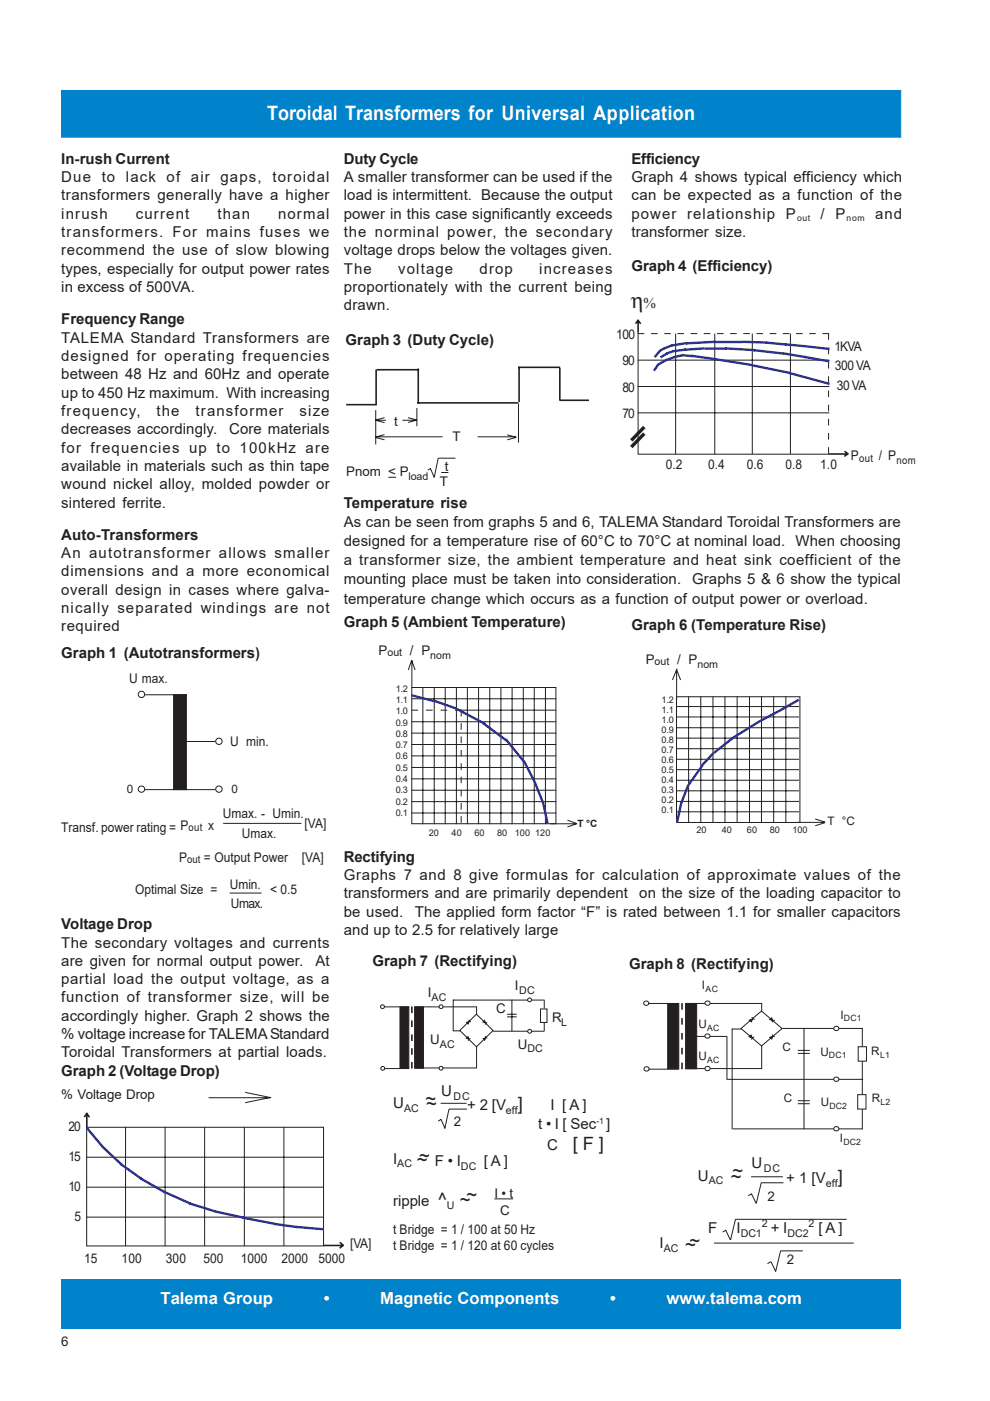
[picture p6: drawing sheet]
<svg xmlns="http://www.w3.org/2000/svg" width="210mm" height="297mm" viewBox="0 0 210 297" stroke-linecap="round" stroke-linejoin="round" font-family="sans-serif">
<defs><g id="words">
<text font-size="4.6" fill="#231f20" x="133.8" y="65.3">η</text>
<text font-size="4.2" fill="#fff" x="56.6" y="25.5">Toroidal Transformers for Universal Application</text>
<g font-size="3.9" fill="#231f20">
<text x="90.2" y="234.2">~</text>
<text x="90.4" y="235.4">~</text>
<text x="109.8" y="235.4">]</text>
<text x="121.4" y="243.9">[ F ]</text>
<text x="88.4" y="247.2">~</text>
<text x="88.9" y="246.4">~</text>
<text x="155" y="250.8">~</text>
<text x="155.3" y="249.5">~</text>
<text x="177.6" y="250.8">]</text>
<text x="92.9" y="255.6">^</text>
<text x="97.5" y="255.6">~</text>
<text x="98.9" y="254.6">~</text>
<text x="145.3" y="265.2">~~</text>
</g>
<g font-size="3.5" fill="#fff">
<text x="34" y="276.6">Talema Group</text>
<text x="68.6" y="276.6">•</text>
<text x="80.6" y="276.6">Magnetic Components</text>
<text x="129.4" y="276.6">•</text>
<text x="141.3" y="276.6">www.talema.com</text>
</g>
<g font-size="3.2" fill="#231f20">
<text x="13" y="34.7">In-rush Current</text>
<text x="72.9" y="34.7">Duty Cycle</text>
<text x="133.9" y="34.7">Efficiency</text>
<text x="13" y="38.6">Due</text>
<text x="21.6" y="38.6">to</text>
<text x="26.7" y="38.6">lack</text>
<text x="35.3" y="38.6">of air gaps,</text>
<text x="57.8" y="38.6">toroidal</text>
<text x="72.9" y="38.6">A smaller transformer can be used if the</text>
<text x="133.9" y="38.6">Graph 4 shows typical efficiency which</text>
<text x="13" y="42.5">transformers generally have a higher</text>
<text x="13" y="46.4">inrush</text>
<text x="28.8" y="46.4">current</text>
<text x="46.1" y="46.4">than</text>
<text x="58.9" y="46.4">normal</text>
<text x="72.9" y="42.5">load is intermittent. Because the output</text>
<text x="72.9" y="46.4">power in this case significantly exceeds</text>
<text x="133.9" y="42.5">can be expected as a function of the</text>
<text x="133.9" y="46.4">power</text>
<text x="145.7" y="46.4">relationship</text>
<text x="166.6" y="46.4">P</text>
<text x="174" y="46.4">/</text>
<text x="177.1" y="46.4">P</text>
<text x="185.5" y="46.4">and</text>
<text x="13" y="50.2">transformers. For mains fuses we</text>
<text x="72.9" y="50.2">the norminal power, the secondary</text>
<text x="133.9" y="50.2">transformer size.</text>
<text x="13" y="54.1">recommend the use of slow blowing</text>
<text x="13" y="58">types, especially for output power rates</text>
<text x="72.9" y="54.1">voltage drops below the voltages given.</text>
<text x="72.9" y="58">The</text>
<text x="84.4" y="58">voltage</text>
<text x="101.7" y="58">drop</text>
<text x="114.3" y="58">increases</text>
<text x="133.9" y="57.5">Graph 4 (Efficiency)</text>
<text x="13" y="61.9">in excess of 500VA.</text>
<text x="72.9" y="61.9">proportionately with the current being</text>
<text x="72.9" y="65.8">drawn.</text>
<text x="136.4" y="65.3">%</text>
<text x="13" y="68.8">Frequency Range</text>
<text x="13" y="72.7">TALEMA Standard Transformers are</text>
<text x="13" y="76.5">designed for operating frequencies</text>
<text x="73.3" y="73.2">Graph 3 (Duty Cycle)</text>
<text x="13" y="80.4">between 48 Hz and 60Hz and operate</text>
<text x="13" y="84.3">up to 450 Hz maximum. With increasing</text>
<text x="13" y="88.2">frequency,</text>
<text x="33.2" y="88.2">the</text>
<text x="41.5" y="88.2">transformer</text>
<text x="63.5" y="88.2">size</text>
<text x="13" y="92.1">decreases accordingly.</text>
<text x="13" y="96">for frequencies up to 100kHz are</text>
<text x="48.6" y="92.1">Core materials</text>
<text x="13" y="99.8">available in materials such as thin tape</text>
<text x="13" y="103.7">wound nickel alloy, molded powder or</text>
<text x="13" y="107.6">sintered ferrite.</text>
<text x="72.9" y="107.7">Temperature rise</text>
<text x="72.9" y="111.7">As can be seen from graphs 5 and 6, TALEMA Standard Toroidal Transformers are</text>
<text x="13" y="114.5">Auto-Transformers</text>
<text x="13" y="118.4">An autotransformer allows smaller</text>
<text x="72.9" y="115.8">designed for a temperature rise of 60°C to 70°C at nominal load. When choosing</text>
<text x="72.9" y="119.8">a transformer size, the ambient temperature and heat sink coefficient of the</text>
<text x="13" y="122.2">dimensions and a more economical</text>
<text x="72.9" y="123.9">mounting place must be taken into consideration.</text>
<text x="146.7" y="123.9">Graphs 5 &amp; 6 show the typical</text>
<text x="13" y="126.1">overall design in cases where galva-</text>
<text x="13" y="130">nically separated windings are not</text>
<text x="72.9" y="128">temperature change which occurs as a function of output power or overload.</text>
<text x="13" y="133.8">required</text>
<text x="72.9" y="133">Graph 5 (Ambient Temperature)</text>
<text x="133.9" y="133.6">Graph 6 (Temperature Rise)</text>
<text x="13" y="139.5">Graph 1 (Autotransformers)</text>
<text x="72.9" y="182.7">Rectifying</text>
<text x="72.9" y="186.6">Graphs 7 and 8 give formulas for calculation of approximate values of the</text>
<text x="72.9" y="190.5">transformers and are primarily dependent</text>
<text x="135.5" y="190.5">on the size of the loading capacitor to</text>
<text x="13" y="197">Voltage Drop</text>
<text x="72.9" y="194.4">be used.</text>
<text x="88" y="194.4">The applied form factor “F” is rated between 1.1 for smaller capacitors</text>
<text x="13" y="200.9">The secondary voltages and currents</text>
<text x="72.9" y="198.3">and up to 2.5 for relatively large</text>
<text x="13" y="204.8">are given for normal output power.</text>
<text x="13" y="208.7">partial load the output voltage, as a</text>
<text x="66.9" y="204.8">At</text>
<text x="78.9" y="204.8">Graph 7 (Rectifying)</text>
<text x="133.4" y="205.3">Graph 8 (Rectifying)</text>
<text x="13" y="212.5">function of transformer size, will be</text>
<text x="13" y="216.4">accordingly higher. Graph 2 shows the</text>
<text x="13" y="220.3">% voltage increase for TALEMA Standard</text>
<text x="13" y="224.2">Toroidal Transformers at partial loads.</text>
<text x="13" y="228.1">Graph 2 (Voltage Drop)</text>
<text x="93.5" y="232.4">U</text>
<text x="83.3" y="234.9">U</text>
<text x="99.1" y="235.4">+ 2 [V</text>
<text x="114.1" y="239.5">t • I [ Sec ]</text>
<text x="116.7" y="235.4">I [ A ]</text>
<text x="116" y="243.9">C</text>
<text x="83.3" y="246.8">I</text>
<text x="92.2" y="247.2">F • I</text>
<text x="102.6" y="247.2">[ A ]</text>
<text x="148" y="250.3">U</text>
<text x="159.3" y="247.6">U</text>
<text x="166.7" y="250.8">+ 1 [V</text>
<text x="83.3" y="255.6">ripple</text>
<text x="150.1" y="261.4">F</text>
<text x="156.2" y="261.4">I</text>
<text x="163.4" y="261.4">+ I</text>
<text x="173.5" y="261.4">[ A ]</text>
<text x="139.9" y="264.7">I</text>
</g>
<g font-size="2.8" fill="#231f20">
<text x="130.7" y="71.8">100</text>
<text x="132" y="77.4">90</text>
<text x="176.9" y="74.4">1KVA</text>
<text x="132" y="83">80</text>
<text x="177" y="78.5">300 VA</text>
<text x="177.4" y="82.8">30 VA</text>
<text x="132" y="88.7">70</text>
<text x="83.6" y="90.2">t</text>
<text x="95.9" y="93.5">T</text>
<text x="73.4" y="100.9">Pnom &lt; P</text>
<text x="94.3" y="99.9">t</text>
<text x="141.2" y="99.3">0.2</text>
<text x="150.1" y="99.3">0.4</text>
<text x="158.3" y="99.3">0.6</text>
<text x="166.5" y="99.3">0.8</text>
<text x="173.9" y="99.3">1.0</text>
<text x="180.4" y="97.6">P</text>
<text x="186.3" y="97.6">/ P</text>
<text x="93.2" y="103">T</text>
<text x="80.3" y="138.8">P</text>
<text x="86.9" y="138.8">/ P</text>
<text x="136.9" y="140.7">P</text>
<text x="143.6" y="140.7">/ P</text>
<text x="27.4" y="144.7">U max.</text>
<text x="48.8" y="158.1">U min.</text>
<text x="47.2" y="173.5">Umax. - Umin.</text>
<text x="13" y="176.4">Transf. power rating = P</text>
<text x="44.1" y="175.9">x</text>
<text x="51.3" y="177.7">Umax.</text>
<text x="64.6" y="175.5">[VA]</text>
<text x="38" y="182.7">P</text>
<text x="43.2" y="182.7">= Output Power</text>
<text x="64" y="182.7">[VA]</text>
<text x="28.7" y="189.6">Optimal Size =</text>
<text x="48.7" y="188.5">Umin.</text>
<text x="57.3" y="189.6">&lt; 0.5</text>
<text x="49" y="192.4">Umax.</text>
<text x="109.2" y="209.9">I</text>
<text x="90.7" y="211.4">I</text>
<text x="105.2" y="214.8">C</text>
<text x="91.2" y="221.4">U</text>
<text x="117" y="216.8">R</text>
<text x="109.8" y="222.4">U</text>
<text x="13" y="232.9">% Voltage Drop</text>
<text x="14.5" y="239.8">20</text>
<text x="96.2" y="238.8">2</text>
<text x="14.5" y="246.1">15</text>
<text x="14.5" y="252.5">10</text>
<text x="104.8" y="253.9">I • t</text>
<text x="106.1" y="257.6">C</text>
<text x="162.7" y="254.6">2</text>
<text x="15.8" y="258.8">5</text>
<text x="83.3" y="261.6">t Bridge = 1 / 100 at 50 Hz</text>
<text x="17.8" y="267.9">15</text>
<text x="25.8" y="267.9">100</text>
<text x="35.2" y="267.9">300</text>
<text x="43.1" y="267.9">500</text>
<text x="51" y="267.9">1000</text>
<text x="59.7" y="267.9">2000</text>
<text x="67.5" y="267.9">5000</text>
<text x="74.2" y="264.5">[VA]</text>
<text x="83.3" y="265">t Bridge = 1 / 120 at 60 cycles</text>
<text x="166.8" y="268">2</text>
<text x="13" y="285.3">6</text>
</g>
<g font-size="2.5" fill="#231f20">
<text x="26.9" y="168.1">0</text>
<text x="49.1" y="168.2">0</text>
<text x="175.5" y="174.9">T °C</text>
<text x="148.8" y="209.8">I</text>
<text x="148.1" y="218">U</text>
<text x="178.2" y="216">I</text>
<text x="148.1" y="224.8">U</text>
<text x="165.9" y="222.9">C</text>
<text x="173.9" y="223.8">U</text>
<text x="184.7" y="223.7">R</text>
<text x="166.2" y="233.6">C</text>
<text x="184.8" y="233.7">R</text>
<text x="174" y="234.6">U</text>
<text x="178" y="242.2">I</text>
</g>
<g font-size="2.3" fill="#231f20">
<text x="86.6" y="101.7">load</text>
<text x="182.2" y="97.9">out</text>
<text x="190.1" y="98.4">nom</text>
<text x="82.2" y="139.1">out</text>
<text x="91.2" y="139.6">nom</text>
<text x="138.8" y="141">out</text>
<text x="147.9" y="141.6">nom</text>
<text x="40" y="176.2">out</text>
<text x="39.7" y="183">out</text>
<text x="91.5" y="212.2">AC</text>
<text x="110.1" y="210.7">DC</text>
<text x="119" y="217.6">L</text>
<text x="93.3" y="222.2">AC</text>
<text x="111.8" y="223.1">DC</text>
<text x="96.1" y="233.2">DC</text>
<text x="85.7" y="235.7">AC</text>
<text x="107.3" y="236.2">eff</text>
<text x="84.2" y="247.5">AC</text>
<text x="97.7" y="248">DC</text>
<text x="150.3" y="251.1">AC</text>
<text x="161.9" y="248.4">DC</text>
<text x="175.1" y="251.6">eff</text>
<text x="94.7" y="256.4">U</text>
<text x="157" y="262.2">DC1</text>
<text x="161.5" y="260.2">2</text>
<text x="167" y="262.2">DC2</text>
<text x="171.4" y="260.2">2</text>
<text x="140.8" y="265.5">AC</text>
</g>
<text font-size="2.1" fill="#231f20" x="122.4" y="175.3">T °C</text>
<g font-size="1.9" fill="#231f20">
<text x="83.9" y="146.6">1.2</text>
<text x="83.9" y="149">1.1</text>
<text x="140.2" y="149">1.2</text>
<text x="83.9" y="151.4">1.0</text>
<text x="83.9" y="153.8">0.9</text>
<text x="140.2" y="151.2">1.1</text>
<text x="140.2" y="153.3">1.0</text>
<text x="140.2" y="155.4">0.9</text>
<text x="83.9" y="156.2">0.8</text>
<text x="83.9" y="158.6">0.7</text>
<text x="83.9" y="161">0.6</text>
<text x="140.2" y="157.5">0.8</text>
<text x="140.2" y="159.6">0.7</text>
<text x="140.2" y="161.7">0.6</text>
<text x="83.9" y="163.4">0.5</text>
<text x="83.9" y="165.8">0.4</text>
<text x="140.2" y="163.9">0.5</text>
<text x="140.2" y="166">0.4</text>
<text x="83.9" y="168.2">0.3</text>
<text x="83.9" y="170.6">0.2</text>
<text x="83.9" y="173">0.1</text>
<text x="140.2" y="168.1">0.3</text>
<text x="140.2" y="170.2">0.2</text>
<text x="140.2" y="172.3">0.1</text>
<text x="90.9" y="177.2">20</text>
<text x="95.7" y="177.2">40</text>
<text x="100.6" y="177.2">60</text>
<text x="105.4" y="177.2">80</text>
<text x="109.2" y="177.2">100 120</text>
<text x="147.7" y="176.7">20</text>
<text x="153" y="176.7">40</text>
<text x="158.4" y="176.7">60</text>
<text x="163.2" y="176.7">80</text>
<text x="168" y="176.7">100</text>
</g>
<g font-size="1.8" fill="#231f20">
<text x="169" y="46.9">out</text>
<text x="179.5" y="46.9">nom</text>
<text x="149.6" y="210.3">AC</text>
<text x="149.9" y="218.5">AC</text>
<text x="178.9" y="216.6">DC1</text>
<text x="149.9" y="225.3">AC</text>
<text x="175.8" y="224.4">DC1</text>
<text x="186.6" y="224.2">L1</text>
<text x="126.4" y="238.4">-1</text>
<text x="175.8" y="235.2">DC2</text>
<text x="186.7" y="234.3">L2</text>
<text x="178.8" y="242.8">DC2</text>
</g>
</g></defs>
<path d="M13 271.1h178v10.5h-178z" fill="#0083ca"/>
<g fill="none" stroke="#231f20" stroke-width=".21">
<path d="M30.7 147.3h8.9M37.3 157.2h8.4M30.7 167.4h14.9M47.3 174.6h16.6M48.7 189.3h6.7M137.4 212.8h6.5M145.4 212.8h16.1M18.4 239h50.2v25.2h-50.2zM26.6 238.9v25.3M35 238.9v25.3M43.4 238.9v25.3M44.2 232.7h13.1"/>
<path d="M51.8 238.9v25.3M52 231.6l5.5 1.1M57.5 232.7l-5.5 1.1M60.2 238.9v25.3M137.5 226.7h6.4M145.7 226.6h15.9M18.3 245.4h50.4M18.3 251.7h50.4M18.3 258.1h50.4M155.9 258.5l-1 4.4M156 258.5h23.5M159.3 249.5h6.7"/>
<path d="M159.3 253.1l1 2M159.4 253.1l-.8 .4M161.4 250.7l-1 4.4M161.5 250.8h4.6M151.4 263.6h29.6M153.9 260.8l.9 2.1M154 260.8l-.8 .4M170.2 265.2h-4.7l-1 4.4-1-2.1-.8 .4"/>
<circle cx="30" cy="147.2" r=".67"/>
<circle cx="46.4" cy="157.2" r=".67"/>
<circle cx="30" cy="167.3" r=".67"/>
<circle cx="46.4" cy="167.3" r=".67"/>
<circle cx="137" cy="212.7" r=".52"/>
<circle cx="137.1" cy="226.7" r=".52"/>
</g>
<g fill="#231f20" stroke="#231f20" stroke-width=".21">
<path d="M36.8 147.3h2.7v20.1h-2.7z" fill-rule="evenodd"/>
<path d="M141.6 212.8h2.3v13.8h-2.3z" fill-rule="evenodd"/>
<path d="M145.4 212.8h2.3v13.8h-2.3z" fill-rule="evenodd"/>
</g>
<path d="M144.6 212.7v1.4M144.6 215.8v1.4M144.6 219v1.4M18.4 236l.6 .9M18.4 236v3.1M18.5 236l-.6 .8M144.6 222.2v1.4M144.6 225.3v1.4M68.7 264.1h4M72 263.4l.8 .7M72.8 264l-.8 .7" fill="none" stroke="#231f20" stroke-width=".34"/>
<path d="M18.4 239.1l3.3 3.9M21.5 242.9l4.4 4.1M25.6 246.8l4.4 3.1M29.7 249.8l5.2 3M35 252.8l5.3 2.4M40.1 255.1l5.5 1.7M45.5 256.8l6.4 1.4M51.5 258.2l6.9 1.3M58.1 259.5l4.9 .7M62.8 260.1l5.9 .5" fill="none" stroke="#2e3092" stroke-width=".51"/>
<g fill="#fff" stroke="#231f20" stroke-width=".21">
<circle cx="150" cy="212.7" r=".52"/>
<circle cx="150" cy="226.6" r=".52"/>
</g>
<g fill="none" stroke="#231f20" stroke-width=".21">
<path d="M155.2 218v21.4M155.3 218.2h1.9M157.1 218.1l4.4-3.7 4.3 3.7-4.3 3.7zM159.4 215.7l.6 .5M159.9 219.8l-.6 .6M161.5 212.6v1.8M163.7 219.4l.5 .5M164.2 216.2l-.5 .5M165.9 218h17M170.5 218.1v21.3M182.8 218v21.4M161.5 221.8v4.8"/>
<path d="M169.2 223.3h2.5M169.2 222.7h2.5"/>
</g>
<g fill="#231f20" stroke="#231f20" stroke-width=".21">
<path d="M163.2 216.2l.4-.4 .3 .6z"/>
<path d="M158.8 219.8l.4-.3 .3 .5z"/>
<path d="M163.2 219.9l.7-.2-.3 .6z"/>
<path d="M158.9 216.3l.7-.2-.3 .5z"/>
</g>
<circle cx="177.3" cy="218.1" r=".52" fill="#fff" stroke="#231f20" stroke-width=".21"/>
<path d="M145.3 219.7h8.8M154.1 219.7v9.1M154 228.8h29M155.4 239.3h27.5M169.2 234h2.5M169.2 233.4h2.5" fill="none" stroke="#231f20" stroke-width=".21"/>
<g fill="#fff" stroke="#231f20" stroke-width=".21">
<path d="M182 221.9h1.7v3.1h-1.7z" fill-rule="evenodd"/>
<path d="M181.9 232.1h1.7v3h-1.7z" fill-rule="evenodd"/>
<circle cx="177.3" cy="228.9" r=".52"/>
<circle cx="177.3" cy="239.3" r=".52"/>
<circle cx="150" cy="219.7" r=".52"/>
</g>
<g fill="none" stroke="#231f20" stroke-width=".21">
<path d="M81.5 213.5h5.2M87.9 213.5h13.1M81.5 226.6h5.2M88.2 226.4h12.9M93.4 233.9h5.5M93.5 237.4l.9 1.9M93.5 237.3l-.6 .4M99 235.2h-3.8l-.9 4.1M104.8 254.2h4"/>
<circle cx="81.1" cy="213.4" r=".43"/>
<circle cx="81.1" cy="226.5" r=".43"/>
</g>
<g fill="#231f20" stroke="#231f20" stroke-width=".21">
<path d="M84.8 213.5h1.9v13h-1.9z" fill-rule="evenodd"/>
<path d="M87.9 213.5h1.9v13h-1.9z" fill-rule="evenodd"/>
</g>
<path d="M87.3 213.4v1.4M87.3 216.4v1.4M87.3 219.3v1.4M87.3 222.2v1.4M87.3 225.2v1.4" fill="none" stroke="#231f20" stroke-width=".34"/>
<g fill="#fff" stroke="#231f20" stroke-width=".21">
<circle cx="93.5" cy="213.4" r=".43"/>
<circle cx="93.5" cy="226.5" r=".43"/>
</g>
<g fill="none" stroke="#231f20" stroke-width=".21">
<path d="M96 218.6h1.6M96 212h19.3M96.1 212v6.6M97.5 218.5l3.5-3.5 3.5 3.5-3.5 3.4zM99.3 216.2l.5 .5M101 213.3v1.7M102.8 219.7l.5 .5M103.3 216.7l-.5 .5M104.6 218.6h10.7M107.5 215.6h2.1M107.5 215h2.1M108.5 212v6.6"/>
<path d="M114.6 213.9h1.4v2.9h-1.4zM115.4 212v1.8M115.4 216.8v1.9M99.7 220.1l-.5 .5M101 222v4.5"/>
</g>
<g fill="#231f20" stroke="#231f20" stroke-width=".21">
<path d="M102.4 216.7l.3-.4 .3 .6z"/>
<path d="M98.9 220.1l.3-.3 .2 .5z"/>
<path d="M102.4 220.2l.6-.2-.2 .5z"/>
<path d="M98.9 216.8l.6-.2-.2 .5z"/>
</g>
<g fill="#fff" stroke="#231f20" stroke-width=".21">
<circle cx="112.3" cy="212" r=".43"/>
<circle cx="112.3" cy="218.7" r=".43"/>
</g>
<g fill="none" stroke="#231f20" stroke-width=".21">
<path d="M135.2 76.4h40.6M135.2 70.7h1.4M135.3 70.6v25.6M138 70.7h1.4M140.8 70.7h1.4M143.2 70.7v25.6M143.6 70.7h1.4M146.4 70.7h1.4M149.2 70.7h1.4M151.5 70.7v25.6M152 70.7h1.4M154.8 70.7h1.4"/>
<path d="M157.6 70.7h1.4M159.5 70.7v25.6M160.4 70.7h1.4M163.2 70.7h1.4M166 70.7h1.4M167.6 70.7v25.6M168.8 70.7h1.4M171.6 70.7h1.4M174.4 70.7h1.4M175.7 70.6v1.4M175.7 73.7v1.4M175.7 76.7v1.4"/>
<path d="M175.7 79.8v1.4M79.6 89.1l1.9 .5M79.6 92.7l1.9 .5M79.7 86.9v7.3M79.7 89.1h8.7M79.8 92.6h29.6M81.5 88.6l-1.9 .5M81.5 92.1l-1.9 .6M86.5 88.6l1.9 .5-1.9 .5M88.4 86.5v3.9M91.3 99.3l-.6 .4M92.9 97.1h3.7"/>
<path d="M92.9 97.1l-.8 4.1-.8-1.9M107.5 92.2l1.9 .5M109.5 92.7l-1.9 .5M109.9 85.6v8.2M135.2 81.9h40.6M135.2 87.5h40.6M135.2 96.3h40.6M175.7 82.8v1.4M175.7 85.8v1.4M175.7 88.8v1.4M175.7 91.8v1.4M175.7 94.8v1.4"/>
<path d="M82.3 101.2h1.7M93.5 100.2h1.6M86.6 142.1l.7-2.1 .7 2.1M87.2 148.2h30.7M87.2 150.6h1.4M87.2 153h30.7M87.2 155.4h30.7M87.2 157.9h30.7M87.3 145.8h30.6v28.8h-30.6zM87.3 140v5.8M89.7 145.7v29M90.3 150.6h1.4"/>
<path d="M92.1 145.7v29M93.4 150.6h1.4M94.4 145.7v29M96.5 150.6h21.4M96.8 145.7v29M97.8 150.5v1.4M97.8 153.3v1.4M97.8 156.2v1.4M97.8 159v1.4M99.1 145.7v29M101.5 145.7v29M103.8 145.7v29"/>
<path d="M106.2 145.7v29M108.6 145.7v29M110.9 145.7v29M113.3 145.7v29M115.6 145.7v29M143.3 149.8h26.1M143.3 152h26.1M143.3 154.3h26.1M143.3 156.5h26.1M143.3 158.7h26.1M143.4 147.7h26.2v26.7h-26.2zM143.5 142.3v6.2"/>
<path d="M143.5 142l.8 2.2M143.5 141.8l-.9 2.4M146 147.6v26.8M148.6 147.6v26.8M151.2 147.6v26.8M153.7 147.6v26.8M156.3 147.6v26.8M158.9 147.6v26.8M161.5 147.6v26.8M164 147.6v26.8M166.6 147.6v26.8M87.2 170h30.7"/>
<path d="M87.2 160.3h30.7M87.2 162.7h30.7M87.2 165.1h30.7M87.2 167.5h30.7M87.2 172.4h30.7M97.8 161.8v1.4M97.8 164.7v1.4M97.8 167.5v1.4M97.8 170.3v1.4M97.8 173v1.4M116.7 174.7h5.6M120.3 173.9l2 .7-2 .7"/>
<path d="M143.3 161h26.1M143.3 163.2h26.1M143.3 165.4h26.1M143.3 167.7h26.1M143.3 169.9h26.1M143.3 172.1h26.1M169 174.4h5.9M172.8 173.6l2.2 .7M175 174.4l-2.2 .7"/>
</g>
<g fill="none" stroke="#2e3092" stroke-width=".51">
<path d="M139.7 77.1l-1.1 1.5M139.9 74.4l-1.1 1.3M141 73.7l-1.2 .8M141.3 76.3l-1.6 .9M141.6 74.9l-1.6 .9M142.5 73.2l-1.7 .7M142.8 74.5l-1.4 .4M143 75.7l-1.8 .7M144.5 75.3l2.3 .2M144.6 75.3l-1.7 .4M145.4 74.1l-2.7 .4M145.7 72.7l-3.4 .6"/>
<path d="M146.5 75.4l5.2 .7M149.3 73.9l-4.2 .3M149.4 73.9h4.6M151.3 72.5h6.1M151.6 76.1l7.7 1.3M151.7 72.5l-6.2 .3M153.8 73.9l6.3 .3M157.4 72.5l5.2 .1M159.3 77.4l8.4 1.7M159.8 74.2l6.3 .8M162.4 72.6l13.5 1.4M166 74.9l4.9 .8"/>
<path d="M167.3 79.1l8.6 2.3M170.6 75.7l5.2 .9M87.2 147.4l4.9 1.3M91.8 148.5l5 1.7M96.8 150.3l6.1 3.2M102.3 153.2l5.1 3.8M107.2 156.7l3.8 4.7M151.3 159.6l-2.5 2.7M155.4 156.5l-4 3.1M169.4 148.4l-8.4 4.5-6 3.8M111.1 161.3l2.2 4.4 1.8 4.4M115.1 170l1 4.6"/>
<path d="M144.5 170l-1 4.4M148.9 162.3l-3 4.3-1.4 3.6"/>
</g>
<path d="M136.6 90.5l-2.7 2.9M136.6 91.9l-2.7 2.9" fill="none" stroke="#231f20" stroke-width=".72" stroke-linecap="butt"/>
<g fill="none" stroke="#231f20" stroke-width=".34">
<path d="M79.7 78.3v7.7M79.9 78.4h9M88.7 78.1v7.5M109.9 77.9h8.9M110.1 77.8v7.4M118.7 78.1v6.9M135.2 67.8l.6 .9M135.3 67.9v2.7M135.4 67.8l-.7 .8M73.4 85.8h6.2M88.5 85.4h21.4M118.7 84.9h6.2"/>
<path d="M175.7 96.3h4M179.1 95.7l.8 .6M179.8 96.2l-.8 .6"/>
</g>
<g fill="#fff" stroke="#fff" stroke-width=".21">
<path d="M81.9 87.9h3.3v2.5h-3.3z" fill-rule="evenodd"/>
<path d="M93.9 91.5h7.3v2.6h-7.3z" fill-rule="evenodd"/>
</g>
<path d="M104.2 24l-.5 .6" fill="none" stroke="#2e3092" stroke-width=".34"/>
<path d="M13 19.2h178v9.9h-178z" fill-rule="evenodd" fill="#0083ca" stroke="#0083ca" stroke-width=".21"/>
<use href="#words"/>
</svg>
